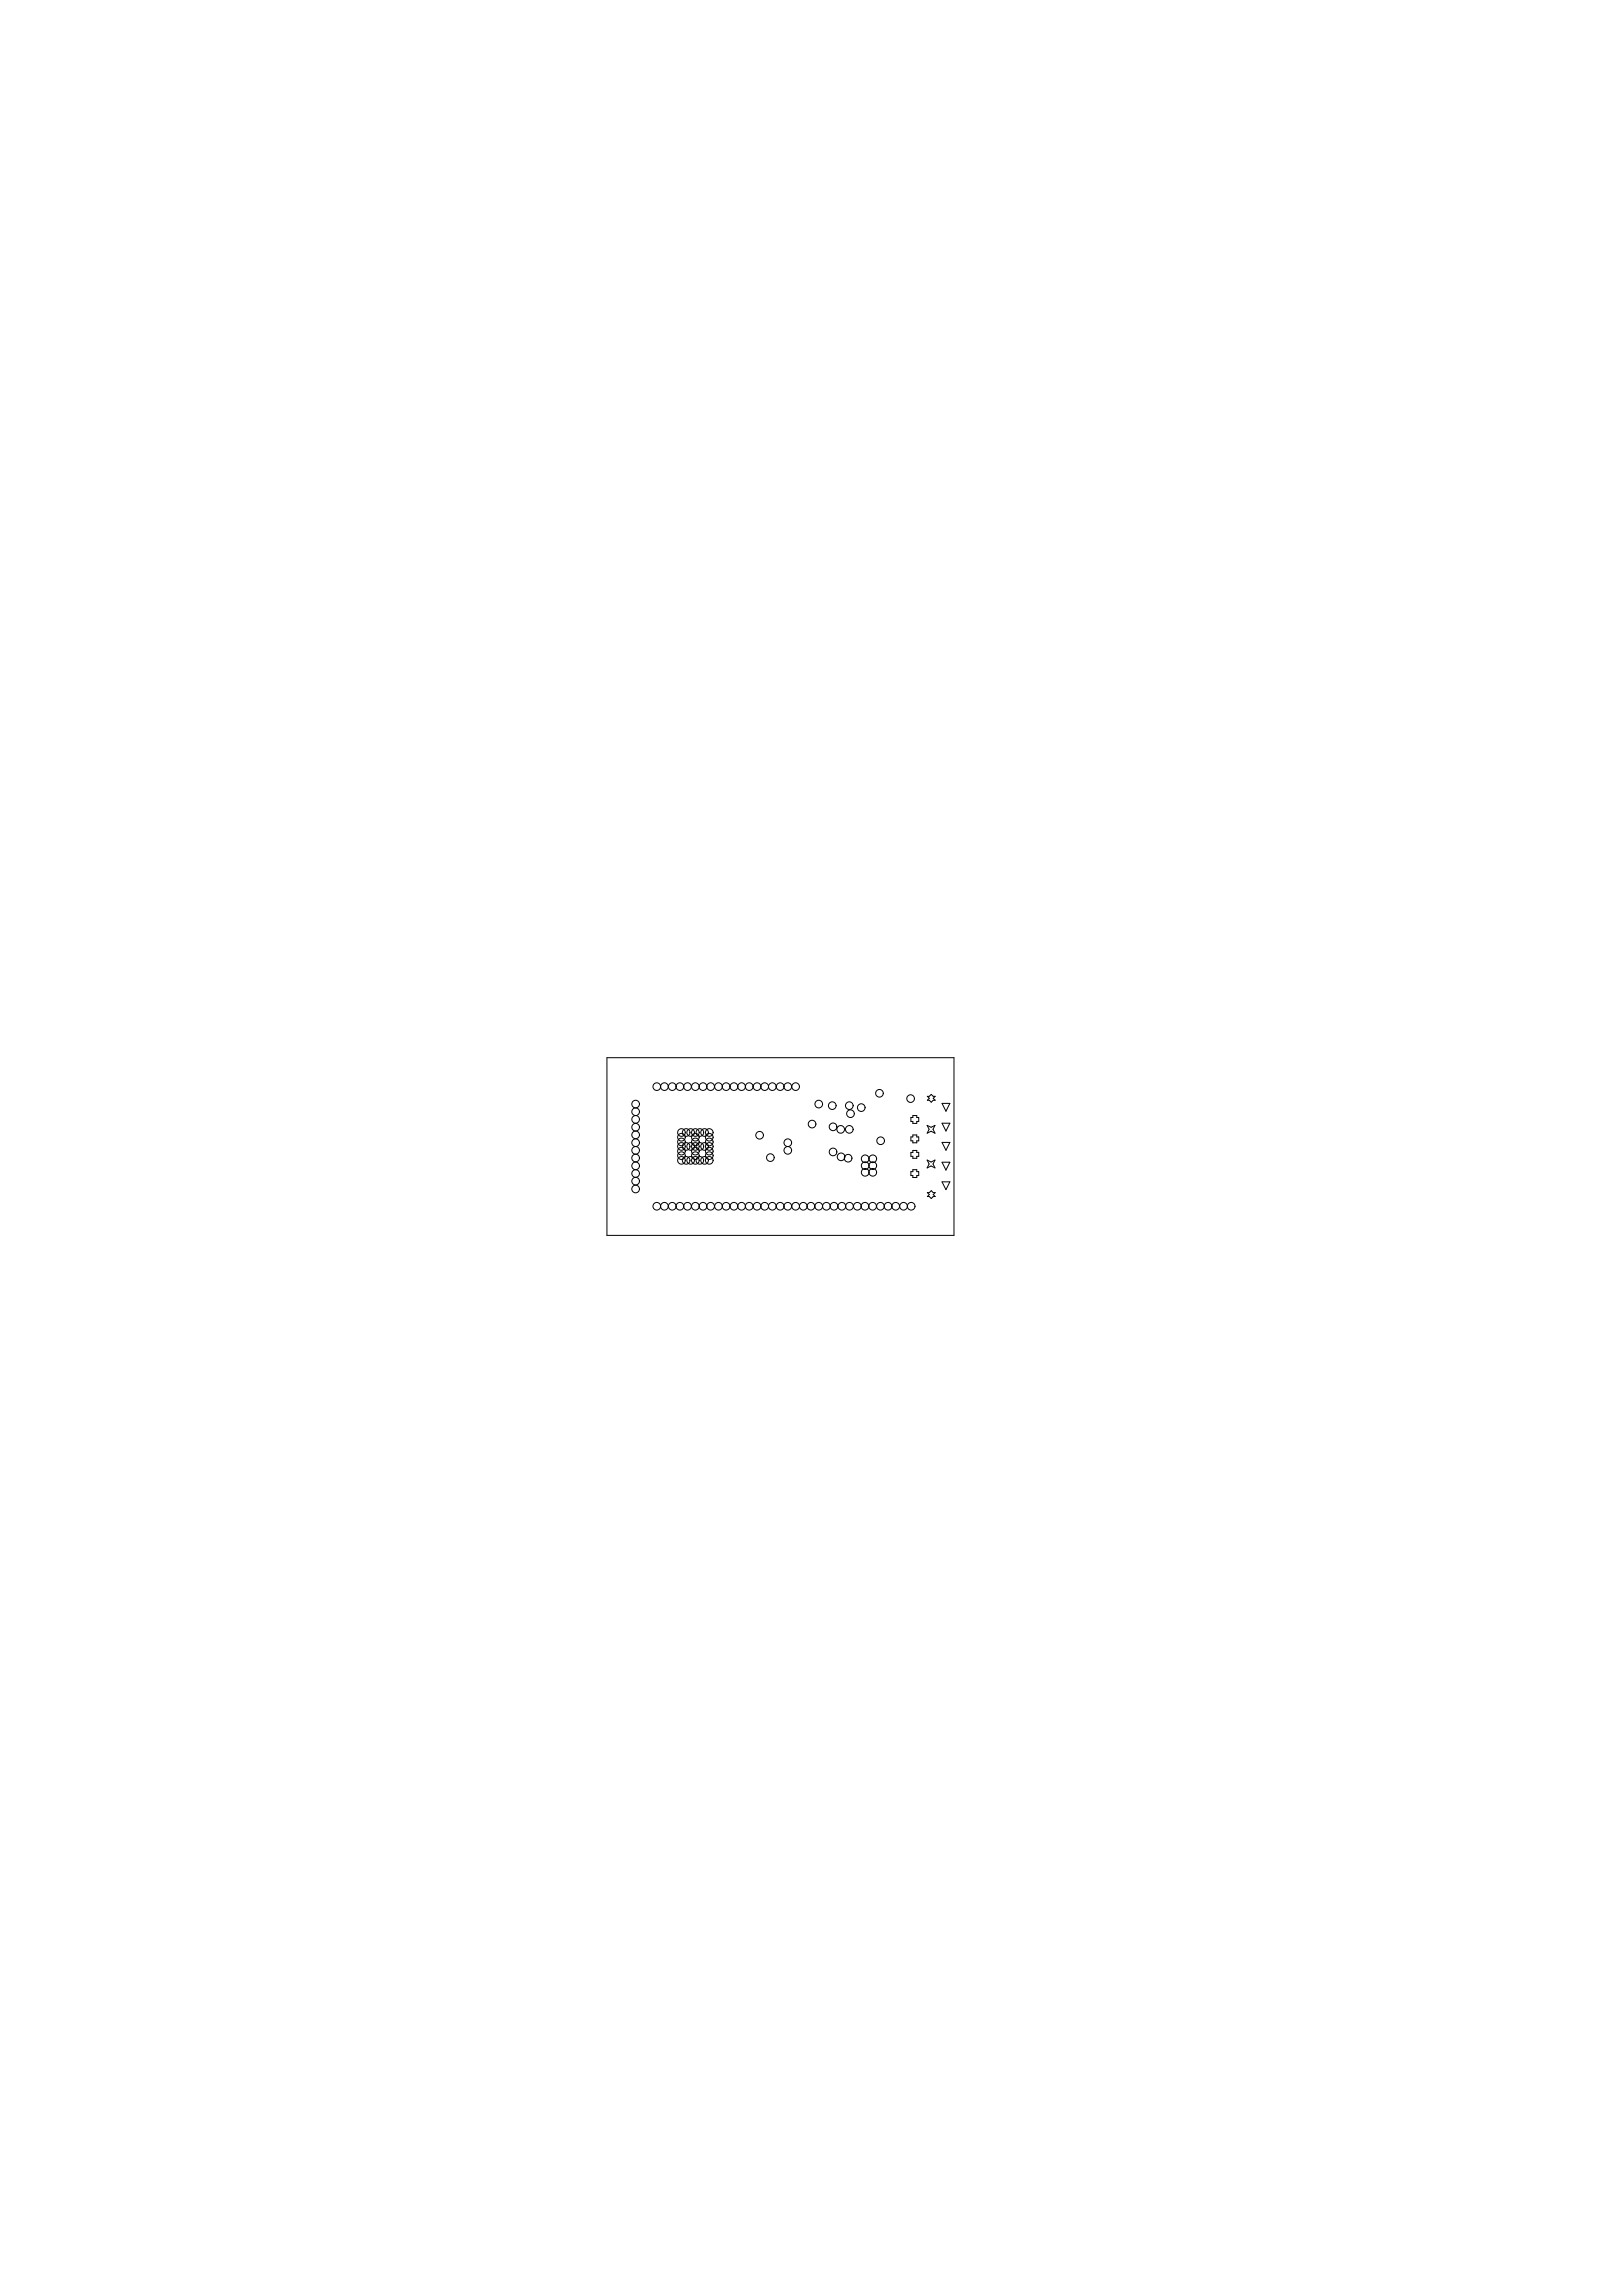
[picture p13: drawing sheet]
<svg xmlns="http://www.w3.org/2000/svg" width="210mm" height="297mm" viewBox="0 0 210 297" stroke-linecap="round" stroke-linejoin="round" font-family="sans-serif">
<g fill="none" stroke="#000" stroke-width=".13">
<path d="M78.5 136.8h45v23h-45zM118.1 144.3h.5v.3h.3v.5h-.3v.2h-.5v-.2h-.2v-.5h.2zM118.1 146.8h.5v.3h.3v.5h-.3v.2h-.5v-.2h-.2v-.5h.2zM118.1 148.8h.5v.3h.3v.5h-.3v.3h-.5v-.3h-.2v-.5h.2zM118.1 151.3h.5v.3h.3v.5h-.3v.2h-.5v-.2h-.2v-.5h.2zM120 145.6l.5 .2 .5-.2-.3 .5 .3 .5-.5-.2-.5 .2 .2-.5zM120 150.1l.5 .2 .5-.2-.3 .5 .3 .5-.5-.3-.5 .3 .2-.5zM120 154.3h.3l.2-.3 .3 .3h.2l-.2 .2 .2 .3h-.2l-.3 .3-.2-.3h-.3l.3-.3zM120 141.8h.3l.2-.2 .3 .2h.2l-.2 .3 .2 .2h-.2l-.3 .3-.2-.3h-.3l.3-.2zM121.9 145.3h1l-.5 1zM121.9 152.9h1l-.5 1zM121.9 147.8h1l-.5 1z"/>
<path d="M121.9 150.4h1l-.5 1zM121.9 142.7h1l-.5 1.1z"/>
<circle cx="82.3" cy="143.8" r=".49"/>
<circle cx="82.3" cy="152.8" r=".49"/>
<circle cx="82.3" cy="153.8" r=".49"/>
<circle cx="82.3" cy="142.8" r=".49"/>
<circle cx="82.3" cy="149.8" r=".49"/>
<circle cx="82.3" cy="146.8" r=".49"/>
<circle cx="82.3" cy="147.8" r=".49"/>
<circle cx="82.3" cy="150.8" r=".49"/>
<circle cx="82.3" cy="144.8" r=".49"/>
<circle cx="82.3" cy="145.8" r=".49"/>
<circle cx="82.3" cy="151.8" r=".49"/>
<circle cx="82.3" cy="148.8" r=".49"/>
<circle cx="85" cy="140.6" r=".49"/>
<circle cx="85" cy="156.1" r=".49"/>
<circle cx="86" cy="140.6" r=".49"/>
<circle cx="86" cy="156.1" r=".49"/>
<circle cx="87" cy="140.6" r=".49"/>
<circle cx="87" cy="156.1" r=".49"/>
<circle cx="88" cy="140.6" r=".49"/>
<circle cx="88" cy="156.1" r=".49"/>
<circle cx="88.2" cy="148.9" r=".49"/>
<circle cx="88.2" cy="147.7" r=".49"/>
<circle cx="88.2" cy="150.1" r=".49"/>
<circle cx="88.2" cy="146.5" r=".49"/>
<circle cx="88.2" cy="148.3" r=".49"/>
<circle cx="88.2" cy="147.1" r=".49"/>
<circle cx="88.2" cy="149.5" r=".49"/>
<circle cx="88.8" cy="150.1" r=".49"/>
<circle cx="88.8" cy="146.5" r=".49"/>
<circle cx="88.8" cy="148.3" r=".49"/>
<circle cx="89" cy="140.6" r=".49"/>
<circle cx="89" cy="156.1" r=".49"/>
<circle cx="89.4" cy="150.1" r=".49"/>
<circle cx="89.4" cy="146.5" r=".49"/>
<circle cx="89.4" cy="148.3" r=".49"/>
<circle cx="90" cy="148.9" r=".49"/>
<circle cx="90" cy="146.5" r=".49"/>
<circle cx="90" cy="150.1" r=".49"/>
<circle cx="90" cy="147.7" r=".49"/>
<circle cx="90" cy="148.3" r=".49"/>
<circle cx="90" cy="147.1" r=".49"/>
<circle cx="90" cy="149.5" r=".49"/>
<circle cx="90" cy="140.6" r=".49"/>
<circle cx="90" cy="156.1" r=".49"/>
<circle cx="90.6" cy="150.1" r=".49"/>
<circle cx="90.6" cy="146.5" r=".49"/>
<circle cx="90.6" cy="148.3" r=".49"/>
<circle cx="91" cy="140.6" r=".49"/>
<circle cx="91" cy="156.1" r=".49"/>
<circle cx="91.2" cy="146.5" r=".49"/>
<circle cx="91.2" cy="150.1" r=".49"/>
<circle cx="91.2" cy="148.3" r=".49"/>
<circle cx="91.8" cy="148.9" r=".49"/>
<circle cx="91.8" cy="146.5" r=".49"/>
<circle cx="91.8" cy="147.7" r=".49"/>
<circle cx="91.8" cy="150.1" r=".49"/>
<circle cx="91.8" cy="148.3" r=".49"/>
<circle cx="91.8" cy="149.5" r=".49"/>
<circle cx="91.8" cy="147.1" r=".49"/>
<circle cx="92" cy="140.6" r=".49"/>
<circle cx="92" cy="156.1" r=".49"/>
<circle cx="93" cy="140.6" r=".49"/>
<circle cx="93" cy="156.1" r=".49"/>
<circle cx="94" cy="140.6" r=".49"/>
<circle cx="94" cy="156.1" r=".49"/>
<circle cx="95" cy="140.6" r=".49"/>
<circle cx="95" cy="156.1" r=".49"/>
<circle cx="96" cy="140.6" r=".49"/>
<circle cx="96" cy="156.1" r=".49"/>
<circle cx="97" cy="140.6" r=".49"/>
<circle cx="97" cy="156.1" r=".49"/>
<circle cx="98" cy="140.6" r=".49"/>
<circle cx="98" cy="156.1" r=".49"/>
<circle cx="98.3" cy="146.9" r=".49"/>
<circle cx="99" cy="140.6" r=".49"/>
<circle cx="99" cy="156.1" r=".49"/>
<circle cx="99.7" cy="149.8" r=".49"/>
<circle cx="99.9" cy="140.6" r=".49"/>
<circle cx="99.9" cy="156.1" r=".49"/>
<circle cx="101" cy="140.6" r=".49"/>
<circle cx="101" cy="156.1" r=".49"/>
<circle cx="101.9" cy="147.8" r=".49"/>
<circle cx="101.9" cy="140.6" r=".49"/>
<circle cx="101.9" cy="156.1" r=".49"/>
<circle cx="101.9" cy="148.8" r=".49"/>
<circle cx="103" cy="140.6" r=".49"/>
<circle cx="103" cy="156.1" r=".49"/>
<circle cx="104" cy="156.1" r=".49"/>
<circle cx="104.9" cy="156.1" r=".49"/>
<circle cx="105.1" cy="145.4" r=".49"/>
<circle cx="106" cy="142.8" r=".49"/>
<circle cx="106" cy="156.1" r=".49"/>
<circle cx="106.9" cy="156.1" r=".49"/>
<circle cx="107.7" cy="143" r=".49"/>
<circle cx="107.8" cy="149" r=".49"/>
<circle cx="107.8" cy="145.8" r=".49"/>
<circle cx="107.9" cy="156.1" r=".49"/>
<circle cx="108.8" cy="146.1" r=".49"/>
<circle cx="108.8" cy="149.7" r=".49"/>
<circle cx="108.9" cy="156.1" r=".49"/>
<circle cx="109.8" cy="149.8" r=".49"/>
<circle cx="109.9" cy="146.1" r=".49"/>
<circle cx="109.9" cy="143" r=".49"/>
<circle cx="109.9" cy="156.1" r=".49"/>
<circle cx="110.1" cy="144.1" r=".49"/>
<circle cx="110.9" cy="156.1" r=".49"/>
<circle cx="111.5" cy="143.3" r=".49"/>
<circle cx="111.9" cy="156.1" r=".49"/>
<circle cx="112" cy="151.7" r=".49"/>
<circle cx="112" cy="149.9" r=".49"/>
<circle cx="112" cy="150.8" r=".49"/>
<circle cx="112.9" cy="156.1" r=".49"/>
<circle cx="112.9" cy="151.7" r=".49"/>
<circle cx="112.9" cy="149.9" r=".49"/>
<circle cx="112.9" cy="150.8" r=".49"/>
<circle cx="113.8" cy="141.4" r=".49"/>
<circle cx="113.9" cy="156.1" r=".49"/>
<circle cx="114" cy="147.6" r=".49"/>
<circle cx="114.9" cy="156.1" r=".49"/>
<circle cx="115.9" cy="156.1" r=".49"/>
<circle cx="116.9" cy="156.1" r=".49"/>
<circle cx="117.8" cy="142.1" r=".49"/>
<circle cx="117.9" cy="156.1" r=".49"/>
</g>
</svg>
